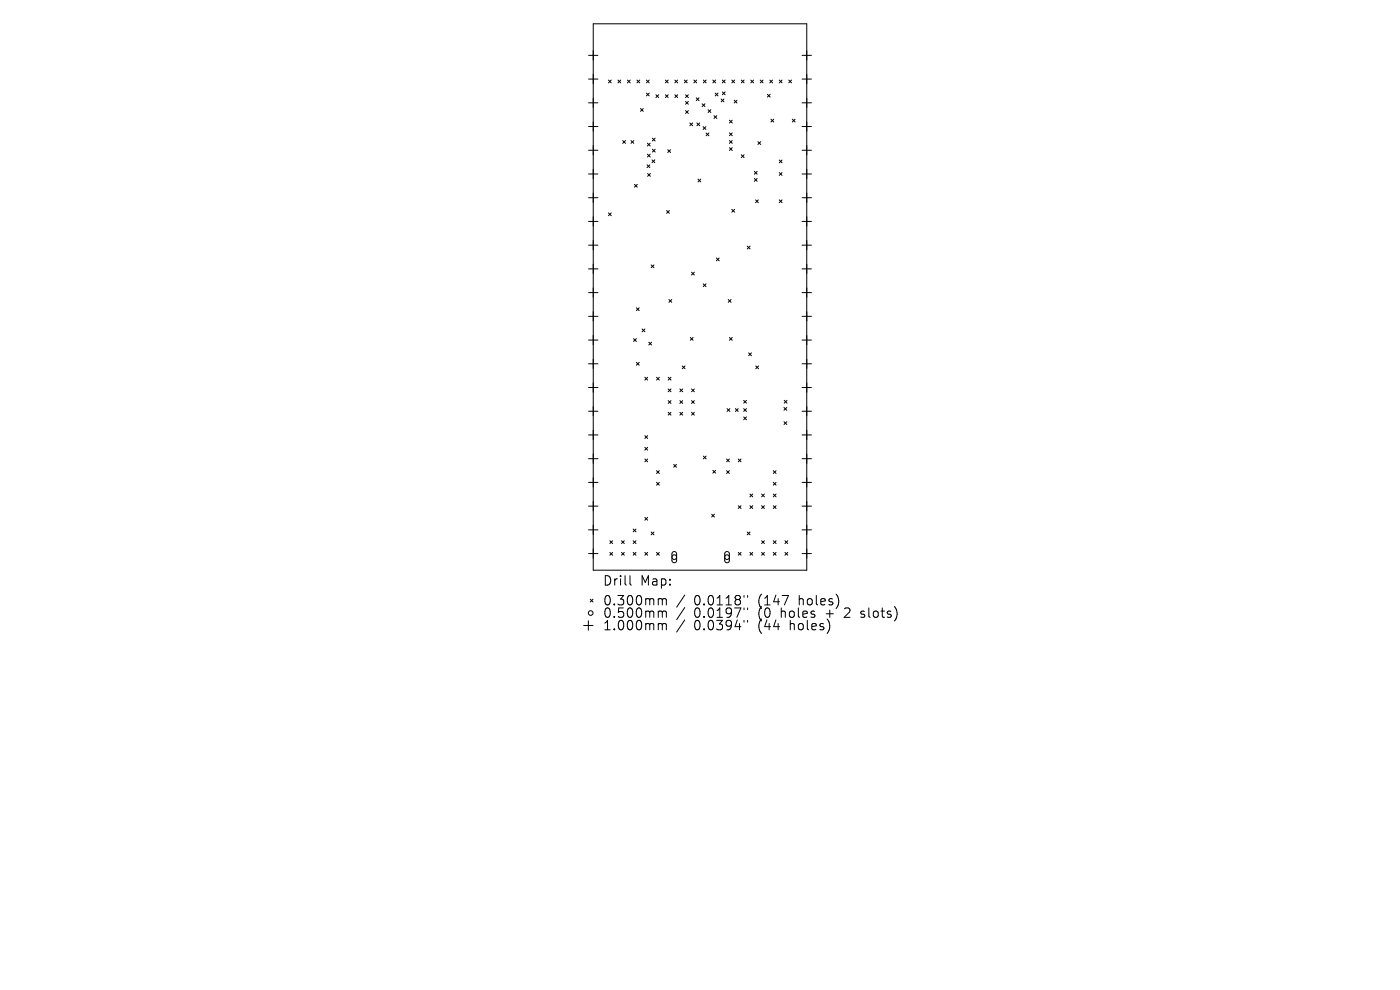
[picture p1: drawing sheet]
<svg xmlns="http://www.w3.org/2000/svg" width="297mm" height="210mm" viewBox="0 0 297 210" stroke-linecap="round" stroke-linejoin="round" font-family="sans-serif">
<defs><g id="words">
<g font-size="2.8">
<text x="127.8" y="124.5">Drill</text>
<text x="135.8" y="124.5">Map:</text>
<text x="127.8" y="128.7">0.300mm</text>
<text x="127.8" y="131.3">0.500mm</text>
<text x="147.3" y="128.7">0.0118&quot;</text>
<text x="147.3" y="131.3">0.0197&quot;</text>
<text x="161" y="128.7">(147</text>
<text x="161" y="131.3">(0</text>
<text x="165.9" y="131.3">holes</text>
<text x="169.7" y="128.7">holes)</text>
<text x="175.7" y="131.3">+</text>
<text x="179.9" y="131.3">2</text>
<text x="183.5" y="131.3">slots)</text>
<text x="127.8" y="134">1.000mm</text>
<text x="147.3" y="134">0.0394&quot;</text>
<text x="161" y="134">(44</text>
<text x="167.8" y="134">holes)</text>
</g>
</g></defs>
<g fill="none" stroke="#000" stroke-width=".21">
<path d="M124.9 11.7h1.9M124.9 16.8h1.9M125.9 5h45.2v116h-45.2zM129.1 17l.6 .6M129.7 17l-.6 .6M131.1 17l.6 .6M131.7 17l-.6 .6M133.1 17l.6 .6M133.7 17l-.6 .6M135.1 17l.6 .6M135.7 17l-.6 .6M137.1 17l.6 .6"/>
<path d="M137.1 19.8l.6 .5M137.7 17l-.6 .6M137.7 19.8l-.6 .5M141.2 17l.6 .6M141.8 17l-.6 .6M143.2 17l.6 .6M143.8 17l-.6 .6M145.2 17l.6 .6M145.8 17l-.6 .6M147.2 17l.6 .6M147.8 17l-.6 .6M149.2 17l.6 .6"/>
<path d="M149.8 17l-.6 .6M151.2 17l.6 .6M151.7 19.8l.6 .5M151.8 17l-.6 .6M152.3 19.8l-.6 .5M153.2 17l.6 .6M153.2 19.5l.6 .6M153.8 17l-.6 .6M153.8 19.5l-.6 .6M155.2 17l.6 .6M155.8 17l-.6 .6M157.3 17l.6 .6"/>
<path d="M157.9 17l-.6 .6M159.3 17l.6 .6M159.9 17l-.6 .6M161.3 17l.6 .6M161.9 17l-.6 .6M163.3 17l.6 .6M163.9 17l-.6 .6M165.3 17l.6 .6M165.9 17l-.6 .6M167.3 17l.6 .6M167.9 17l-.6 .6M170.2 11.7h1.9"/>
<path d="M170.2 16.8h1.9M124.9 21.8h1.9M124.9 26.8h1.9M124.9 31.9h1.9M124.9 36.9h1.9M132.1 29.8l.6 .6M132.7 29.8l-.6 .6M133.9 29.8l.6 .6M134.5 29.8l-.6 .6M134.6 39.1l.6 .6M135.2 39.1l-.6 .6M135.9 23l.6 .6"/>
<path d="M136.5 23l-.6 .6M137.3 35l.6 .6M137.3 30.4l.6 .6M137.3 32.7l.6 .6M137.4 36.8l.6 .6M137.9 35l-.6 .6M137.9 30.4l-.6 .6M137.9 32.7l-.6 .6M138 36.8l-.6 .6M138.3 33.9l.6 .6M138.4 29.3l.6 .6M138.4 31.7l.6 .6"/>
<path d="M138.9 33.9l-.6 .6M139 29.3l-.6 .6M139 31.7l-.6 .6M139.1 20.1l.6 .6M139.7 20.1l-.6 .6M141.2 20.1l.6 .6M141.7 31.8l.6 .5M141.8 20.1l-.6 .6M142.3 31.8l-.6 .5M143.2 20.1l.6 .6M143.8 20.1l-.6 .6M145.4 20.1l.6 .6"/>
<path d="M145.4 21.5l.6 .6M145.4 23.5l.6 .6M146 20.1l-.6 .6M146 21.5l-.6 .6M146 23.5l-.6 .6M146.3 26.1l.6 .6M146.9 26.1l-.6 .6M147.7 20.8l.6 .6M147.8 26.1l.6 .6M148.1 38l.6 .6M148.3 20.8l-.6 .6M148.4 26.1l-.6 .6"/>
<path d="M148.7 38l-.6 .6M149 22l.6 .6M149.2 26.9l.5 .6M149.6 22l-.6 .6M149.7 26.9l-.5 .6M149.8 28.2l.6 .6M150.2 23.3l.6 .6M150.4 28.2l-.6 .6M150.8 23.3l-.6 .6M151.5 24.5l.6 .6M152.1 24.5l-.6 .6M153 21l.6 .6"/>
<path d="M153.6 21l-.6 .6M154.7 25.5l.6 .6M154.7 28.2l.6 .6M154.7 29.8l.6 .6M154.7 31.3l.6 .6M155.3 31.3l-.6 .6M155.3 25.5l-.6 .6M155.3 28.2l-.6 .6M155.3 29.8l-.6 .6M155.8 21.3l.5 .6M156.3 21.3l-.5 .6M157.3 32.8l.6 .6"/>
<path d="M157.9 32.8l-.6 .6M160 36.4l.6 .6M160 37.9l.6 .6M160.6 36.4l-.6 .6M160.6 37.9l-.6 .6M160.8 30.1l.6 .5M161.4 30.1l-.6 .5M162.8 20l.6 .6M163.4 20l-.6 .6M163.6 25.3l.5 .6M164.1 25.3l-.5 .6M165.3 33.9l.6 .6"/>
<path d="M165.3 36.6l.6 .6M165.9 33.9l-.6 .6M165.9 36.6l-.6 .6M168.1 25.3l.6 .6M168.7 25.3l-.6 .6M170.2 21.8h1.9M170.2 26.8h1.9M170.2 31.9h1.9M170.2 36.9h1.9M124.9 41.9h1.9M124.9 47h1.9M124.9 52h1.9"/>
<path d="M124.9 57h1.9M129.1 45.2l.6 .6M129.7 45.2l-.6 .6M138.1 56.2l.6 .6M138.7 56.2l-.6 .6M141.4 44.7l.6 .6M142 44.7l-.6 .6M146.7 57.7l.6 .6M147.3 57.7l-.6 .6M152 54.7l.6 .6M152.6 54.7l-.6 .6M155.2 44.4l.6 .6"/>
<path d="M155.8 44.4l-.6 .6M158.5 52.2l.6 .6M159.1 52.2l-.6 .6M160.3 42.4l.6 .6M160.9 42.4l-.6 .6M165.3 42.4l.6 .6M165.9 42.4l-.6 .6M170.2 41.9h1.9M170.2 47h1.9M170.2 52h1.9M170.2 57h1.9M124.9 62.1h1.9"/>
<path d="M124.9 67.1h1.9M124.9 72.1h1.9M124.9 77.2h1.9M134.4 71.8l.6 .6M135 71.8l-.6 .6M135 65.3l.6 .6M135 76.9l.6 .6M135.6 65.3l-.6 .6M135.6 76.9l-.6 .6M136.2 69.8l.6 .6M136.8 69.8l-.6 .6M137.6 72.6l.6 .6"/>
<path d="M138.2 72.6l-.6 .6M141.9 63.5l.6 .6M142.5 63.5l-.6 .6M144.7 77.6l.6 .6M145.3 77.6l-.6 .6M146.4 71.6l.6 .6M147 71.6l-.6 .6M149.2 60.2l.6 .6M149.8 60.2l-.6 .6M154.5 63.5l.6 .6M154.7 71.6l.6 .6M155.1 63.5l-.6 .6"/>
<path d="M155.3 71.6l-.6 .6M158.8 74.9l.6 .6M159.4 74.9l-.6 .6M160.3 77.6l.6 .6M160.9 77.6l-.6 .6M170.2 62.1h1.9M170.2 67.1h1.9M170.2 72.1h1.9M170.2 77.2h1.9M124.9 82.2h1.9M124.9 87.2h1.9M124.9 92.3h1.9"/>
<path d="M124.9 97.3h1.9M136.8 80l.6 .6M136.8 92.4l.6 .6M136.8 94.9l.6 .6M136.8 97.4l.6 .6M137.4 80l-.6 .6M137.4 92.4l-.6 .6M137.4 94.9l-.6 .6M137.4 97.4l-.6 .6M139.3 99.8l.6 .6M139.3 80l.6 .6M139.9 80l-.6 .6"/>
<path d="M139.9 99.8l-.6 .6M141.8 85l.5 .6M141.8 82.5l.5 .6M141.8 80l.5 .6M141.8 87.5l.5 .6M142.3 87.5l-.5 .6M142.3 80l-.5 .6M142.3 82.5l-.5 .6M142.3 85l-.5 .6M142.9 98.5l.6 .6M143.5 98.5l-.6 .6M144.2 87.5l.6 .6"/>
<path d="M144.2 85l.6 .6M144.2 82.5l.6 .6M144.8 85l-.6 .6M144.8 87.5l-.6 .6M144.8 82.5l-.6 .6M146.7 87.5l.6 .6M146.7 85l.6 .6M146.7 82.5l.6 .6M147.3 82.5l-.6 .6M147.3 85l-.6 .6M147.3 87.5l-.6 .6M149.2 96.8l.6 .5"/>
<path d="M149.8 96.8l-.6 .5M151.2 99.8l.6 .6M151.8 99.8l-.6 .6M154.1 97.4l.6 .6M154.1 99.8l.6 .6M154.2 86.7l.6 .6M154.7 97.4l-.6 .6M154.7 99.8l-.6 .6M154.8 86.7l-.6 .6M156 86.7l.6 .6M156.6 86.7l-.6 .6M156.6 97.4l.6 .6"/>
<path d="M157.2 97.4l-.6 .6M157.8 88.4l.6 .6M157.8 84.9l.6 .6M157.8 86.7l.6 .6M158.4 84.9l-.6 .6M158.4 86.7l-.6 .6M158.4 88.4l-.6 .6M164 99.8l.6 .6M164.6 99.8l-.6 .6M166.3 86.4l.6 .6M166.3 89.5l.6 .5M166.4 84.9l.6 .6"/>
<path d="M166.9 86.4l-.6 .6M166.9 89.5l-.6 .5M167 84.9l-.6 .6M170.2 82.2h1.9M170.2 87.2h1.9M170.2 92.3h1.9M170.2 97.3h1.9M124.9 102.3h1.9M124.9 107.4h1.9M124.9 112.4h1.9M124.9 117.4h1.9M129.4 114.7l.6 .6"/>
<path d="M129.4 117.2l.6 .6M130 114.7l-.6 .6M130 117.2l-.6 .6M131.8 117.2l.6 .6M131.8 114.7l.6 .6M132.4 114.7l-.6 .6M132.4 117.2l-.6 .6M134.3 117.2l.6 .6M134.3 112.2l.6 .6M134.3 114.7l.6 .6M134.9 112.2l-.6 .6M134.9 114.7l-.6 .6"/>
<path d="M134.9 117.2l-.6 .6M136.8 117.2l.6 .6M136.8 109.8l.6 .5M137.4 109.8l-.6 .5M137.4 117.2l-.6 .6M138.1 112.9l.6 .6M138.7 112.9l-.6 .6M139.3 117.2l.6 .6M139.3 102.3l.6 .6M139.9 102.3l-.6 .6M139.9 117.2l-.6 .6M142.7 117.1l.5-.1 .3 .4v1.6l-.4 .4-.3-.1-.2-.3-.1-1.5z"/>
<path d="M151 109.1l.6 .6M151.6 109.1l-.6 .6M153.9 117.1l.5-.1 .3 .4v1.6l-.4 .4-.3-.1-.3-.3v-1.5zM156.6 117.2l.6 .6M156.6 107.3l.6 .6M157.2 107.3l-.6 .6M157.2 117.2l-.6 .6M158.5 112.9l.6 .6M159.1 117.2l.6 .6M159.1 104.8l.6 .6M159.1 107.3l.6 .6M159.1 112.9l-.6 .6"/>
<path d="M159.7 104.8l-.6 .6M159.7 107.3l-.6 .6M159.7 117.2l-.6 .6M161.6 117.2l.6 .6M161.6 104.8l.6 .6M161.6 107.3l.6 .6M161.6 114.7l.6 .6M162.2 104.8l-.6 .6M162.2 107.3l-.6 .6M162.2 114.7l-.6 .6M162.2 117.2l-.6 .6M164 107.3l.6 .6"/>
<path d="M164 104.8l.6 .6M164 114.7l.6 .6M164 117.2l.6 .6M164 102.3l.6 .6M164.6 102.3l-.6 .6M164.6 104.8l-.6 .6M164.6 114.7l-.6 .6M164.6 107.3l-.6 .6M164.6 117.2l-.6 .6M166.5 117.2l.6 .6M166.5 114.7l.6 .6M167.1 114.7l-.6 .6"/>
<path d="M167.1 117.2l-.6 .6M170.2 102.3h1.9M170.2 107.4h1.9M170.2 112.4h1.9M170.2 117.4h1.9M123.8 132.7h2M124.8 131.7v2M125.2 127.1l.6 .6M125.8 127.1l-.6 .6M133.6 122.1v1.7l.3 .3M139.9 127l.5 .1 .1 .2M139.9 129.6h.3l.3 .3"/>
<path d="M139.9 132.3l.5 .1 .1 .2M140.5 127.3l.3-.3 .5 .1 .1 1.2M140.5 127.3v1M140.5 129.9v1.1M140.5 132.6v1M140.5 129.9l.3-.3 .5 .1 .1 1.3M140.5 132.6l.3-.3 .5 .1 .1 1.2M145.3 126.2l-1.7 2.6M145.3 128.9l-1.7 2.5M145.3 131.5l-1.7 2.6M157.8 126.3v.4M157.8 129v.3"/>
<path d="M157.8 131.6v.4M158.6 126.3v.4M158.6 129v.3M158.6 131.6v.4M182.6 130.9l.2 .1M182.7 129.7v.5"/>
<circle cx="143" cy="118.2" r=".5"/>
<circle cx="154.2" cy="118.2" r=".5"/>
<circle cx="125.3" cy="130" r=".5"/>
</g>
<use href="#words"/>
</svg>
